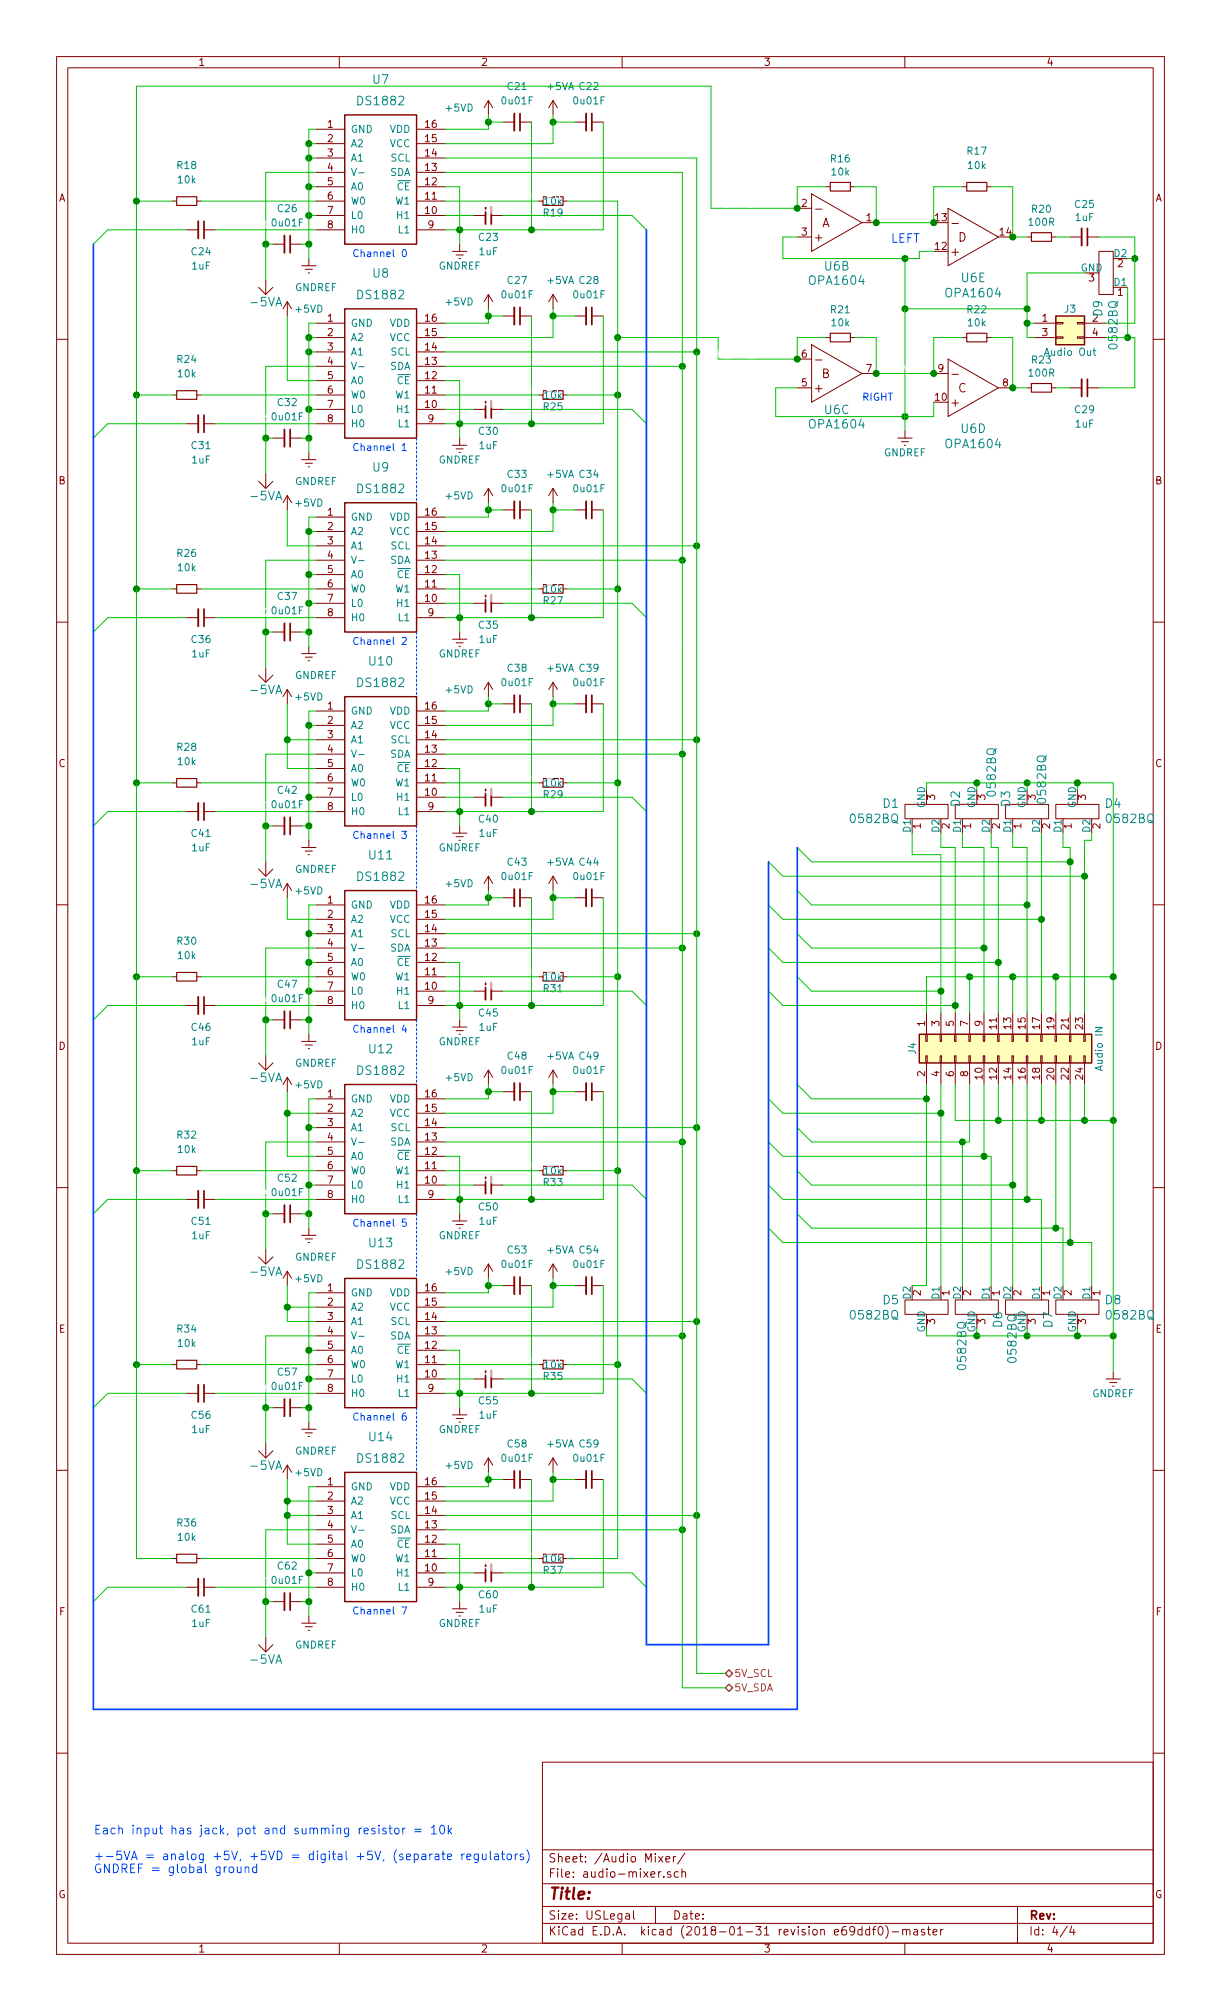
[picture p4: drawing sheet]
<svg xmlns="http://www.w3.org/2000/svg" width="216mm" height="356mm" viewBox="0 0 216 356" stroke-linecap="round" stroke-linejoin="round" font-family="sans-serif">
<defs><g id="words">
<text font-size="2.8" fill="#840000" x="96.9" y="335.9">Title:</text>
<g font-size="2.1" fill="#008484">
<text x="66" y="14.8">U7</text>
<text x="63.5" y="18.6">DS1882</text>
<text x="145.8" y="47.8">U6B</text>
<text x="63.5" y="52.9">DS1882</text>
<text x="66" y="49.1">U8</text>
<text x="143.3" y="50.4">OPA1604</text>
<text x="167.4" y="52.6">OPA1604</text>
<text x="170" y="49.9">U6E</text>
<text x="44.6" y="54.2">-5VA</text>
<text x="194.9" y="55.9" transform="rotate(-90 194.9 55.9)">D9</text>
<text x="197.6" y="61.5" transform="rotate(-90 197.6 61.5)">0582BQ</text>
<text x="143.3" y="75.8">OPA1604</text>
<text x="145.8" y="73.2">U6C</text>
<text x="170" y="76.6">U6D</text>
<text x="66" y="83.4">U9</text>
<text x="167.4" y="79.2">OPA1604</text>
<text x="44.6" y="88.5">-5VA</text>
<text x="63.5" y="87.2">DS1882</text>
<text x="65.4" y="117.7">U10</text>
<text x="44.6" y="122.8">-5VA</text>
<text x="63.5" y="121.5">DS1882</text>
<text x="156.2" y="142.8">D1</text>
<text x="169.7" y="142.6" transform="rotate(-90 169.7 142.6)">D2</text>
<text x="176.1" y="140.5" transform="rotate(-90 176.1 140.5)">0582BQ</text>
<text x="178.6" y="142.6" transform="rotate(-90 178.6 142.6)">D3</text>
<text x="185" y="141.8" transform="rotate(-90 185 141.8)">0582BQ</text>
<text x="195.5" y="142.8">D4</text>
<text x="150.6" y="145.5">0582BQ</text>
<text x="195.9" y="145.5">0582BQ</text>
<text x="63.5" y="155.8">DS1882</text>
<text x="65.4" y="152">U11</text>
<text x="44.6" y="157">-5VA</text>
<text x="44.6" y="191.3">-5VA</text>
<text x="63.5" y="190.1">DS1882</text>
<text x="65.4" y="186.3">U12</text>
<text x="65.4" y="220.5">U13</text>
<text x="44.6" y="225.6">-5VA</text>
<text x="63.5" y="224.4">DS1882</text>
<text x="150.6" y="233.3">0582BQ</text>
<text x="156.2" y="230.6">D5</text>
<text x="195.5" y="230.6">D8</text>
<text x="195.9" y="233.3">0582BQ</text>
<text x="177.2" y="234.7" transform="rotate(-90 177.2 234.7)">D6</text>
<text x="186.1" y="234.7" transform="rotate(-90 186.1 234.7)">D7</text>
<text x="170.9" y="242" transform="rotate(-90 170.9 242)">0582BQ</text>
<text x="179.8" y="240.7" transform="rotate(-90 179.8 240.7)">0582BQ</text>
<text x="65.4" y="254.8">U14</text>
<text x="44.6" y="259.9">-5VA</text>
<text x="63.5" y="258.6">DS1882</text>
<text x="44.6" y="294.2">-5VA</text>
</g>
<g font-size="2.1" fill="#840000">
<text x="144.4" y="37.6">-</text>
<text x="145.3" y="40.2">A</text>
<text x="168.6" y="40.2">-</text>
<text x="144.2" y="42.7">+</text>
<text x="168.3" y="45.3">+</text>
<text x="169.4" y="42.7">D</text>
<text x="144.4" y="64.3">-</text>
<text x="144.2" y="69.4">+</text>
<text x="145.3" y="66.9">B</text>
<text x="168.3" y="71.9">+</text>
<text x="168.6" y="66.9">-</text>
<text x="169.4" y="69.4">C</text>
<text x="96.9" y="329.3">Sheet: /Audio Mixer/</text>
<text x="96.9" y="332">File: audio-mixer.sch</text>
<text x="96.9" y="339.4">Size: USLegal</text>
<text x="118.9" y="339.4">Date:</text>
<text x="181.9" y="339.4">Rev:</text>
<text x="96.9" y="342.2">KiCad E.D.A. kicad (2018-01-31 revision e69ddf0)-master</text>
<text x="181.9" y="342.2">Id: 4/4</text>
</g>
<g font-size="2.1" fill="#0042ff">
<text x="157.5" y="42.9">LEFT</text>
<text x="16.5" y="324.4">Each input has jack, pot and summing resistor = 10k</text>
<text x="16.5" y="328.9">+-5VA = analog +5V, +5VD = digital +5V, (separate regulators)</text>
<text x="16.5" y="331.2">GNDREF = global ground</text>
</g>
<g font-size="1.8" fill="#840000">
<text x="35" y="11.6">1</text>
<text x="85" y="11.6">2</text>
<text x="135" y="11.6">3</text>
<text x="185" y="11.6">4</text>
<text x="57.9" y="22.6">1</text>
<text x="75.2" y="22.6">16</text>
<text x="57.9" y="25.1">2</text>
<text x="57.9" y="27.7">3</text>
<text x="75.2" y="27.7">14</text>
<text x="75.2" y="25.1">15</text>
<text x="10.4" y="35.6">A</text>
<text x="57.9" y="30.2">4</text>
<text x="57.9" y="32.8">5</text>
<text x="57.9" y="35.3">6</text>
<text x="75.2" y="35.3">11</text>
<text x="75.2" y="32.8">12</text>
<text x="75.2" y="30.2">13</text>
<text x="204.3" y="35.6">A</text>
<text x="57.9" y="37.8">7</text>
<text x="57.9" y="40.4">8</text>
<text x="75.2" y="37.8">10</text>
<text x="75.7" y="40.4">9</text>
<text x="141.8" y="36.6">2</text>
<text x="141.8" y="41.7">3</text>
<text x="153.2" y="39.1">1</text>
<text x="165.4" y="39.1">13</text>
<text x="176.8" y="41.7">14</text>
<text x="165.4" y="44.2">12</text>
<text x="197.6" y="47.2">2</text>
<text x="192.6" y="49.8">3</text>
<text x="197.6" y="52.3">1</text>
<text x="57.9" y="56.9">1</text>
<text x="57.9" y="59.4">2</text>
<text x="75.2" y="59.4">15</text>
<text x="75.2" y="56.9">16</text>
<text x="184.3" y="56.9">1</text>
<text x="184.3" y="59.4">3</text>
<text x="193.2" y="56.9">2</text>
<text x="193.2" y="59.4">4</text>
<text x="57.9" y="62">3</text>
<text x="57.9" y="64.5">4</text>
<text x="75.2" y="64.5">13</text>
<text x="75.2" y="62">14</text>
<text x="141.8" y="63.2">6</text>
<text x="153.2" y="65.8">7</text>
<text x="165.9" y="65.8">9</text>
<text x="57.9" y="67.1">5</text>
<text x="57.9" y="69.6">6</text>
<text x="75.2" y="69.6">11</text>
<text x="75.2" y="67.1">12</text>
<text x="141.8" y="68.3">5</text>
<text x="165.4" y="70.9">10</text>
<text x="177.3" y="68.3">8</text>
<text x="57.9" y="72.1">7</text>
<text x="57.9" y="74.7">8</text>
<text x="75.2" y="72.1">10</text>
<text x="75.7" y="74.7">9</text>
<text x="10.4" y="85.6">B</text>
<text x="204.3" y="85.6">B</text>
<text x="57.9" y="91.2">1</text>
<text x="57.9" y="93.7">2</text>
<text x="75.2" y="93.7">15</text>
<text x="75.2" y="91.2">16</text>
<text x="57.9" y="96.3">3</text>
<text x="57.9" y="98.8">4</text>
<text x="57.9" y="101.3">5</text>
<text x="75.2" y="101.3">12</text>
<text x="75.2" y="98.8">13</text>
<text x="75.2" y="96.3">14</text>
<text x="57.9" y="103.9">6</text>
<text x="57.9" y="106.4">7</text>
<text x="75.2" y="106.4">10</text>
<text x="75.2" y="103.9">11</text>
<text x="57.9" y="109">8</text>
<text x="75.7" y="109">9</text>
<text x="57.9" y="125.5">1</text>
<text x="75.2" y="125.5">16</text>
<text x="57.9" y="128">2</text>
<text x="57.9" y="130.6">3</text>
<text x="75.2" y="130.6">14</text>
<text x="75.2" y="128">15</text>
<text x="10.4" y="135.6">C</text>
<text x="57.9" y="133.1">4</text>
<text x="57.9" y="135.6">5</text>
<text x="75.2" y="135.6">12</text>
<text x="75.2" y="133.1">13</text>
<text x="204.3" y="135.6">C</text>
<text x="57.9" y="138.2">6</text>
<text x="57.9" y="140.7">7</text>
<text x="57.9" y="143.3">8</text>
<text x="75.2" y="140.7">10</text>
<text x="75.2" y="138.2">11</text>
<text x="75.7" y="143.3">9</text>
<text x="165.4" y="141.5" transform="rotate(-90 165.4 141.5)">3</text>
<text x="174.2" y="141.5" transform="rotate(-90 174.2 141.5)">3</text>
<text x="183.1" y="141.5" transform="rotate(-90 183.1 141.5)">3</text>
<text x="192" y="141.5" transform="rotate(-90 192 141.5)">3</text>
<text x="162.8" y="146.5" transform="rotate(-90 162.8 146.5)">1</text>
<text x="167.9" y="146.5" transform="rotate(-90 167.9 146.5)">2</text>
<text x="171.7" y="146.5" transform="rotate(-90 171.7 146.5)">1</text>
<text x="176.8" y="146.5" transform="rotate(-90 176.8 146.5)">2</text>
<text x="180.6" y="146.5" transform="rotate(-90 180.6 146.5)">1</text>
<text x="185.7" y="146.5" transform="rotate(-90 185.7 146.5)">2</text>
<text x="189.5" y="146.5" transform="rotate(-90 189.5 146.5)">1</text>
<text x="194.6" y="146.5" transform="rotate(-90 194.6 146.5)">2</text>
<text x="57.9" y="159.8">1</text>
<text x="75.2" y="159.8">16</text>
<text x="57.9" y="162.3">2</text>
<text x="57.9" y="164.8">3</text>
<text x="57.9" y="167.4">4</text>
<text x="75.2" y="167.4">13</text>
<text x="75.2" y="164.8">14</text>
<text x="75.2" y="162.3">15</text>
<text x="57.9" y="169.9">5</text>
<text x="57.9" y="172.5">6</text>
<text x="75.2" y="172.5">11</text>
<text x="75.2" y="169.9">12</text>
<text x="57.9" y="175">7</text>
<text x="57.9" y="177.5">8</text>
<text x="75.2" y="175">10</text>
<text x="75.7" y="177.5">9</text>
<text x="10.4" y="185.6">D</text>
<text x="163.6" y="181.5" transform="rotate(-90 163.6 181.5)">1</text>
<text x="166.1" y="181.5" transform="rotate(-90 166.1 181.5)">3</text>
<text x="168.7" y="181.5" transform="rotate(-90 168.7 181.5)">5</text>
<text x="171.2" y="181.5" transform="rotate(-90 171.2 181.5)">7</text>
<text x="173.7" y="181.5" transform="rotate(-90 173.7 181.5)">9</text>
<text x="176.3" y="181.9" transform="rotate(-90 176.3 181.9)">11</text>
<text x="178.8" y="181.9" transform="rotate(-90 178.8 181.9)">13</text>
<text x="181.4" y="181.9" transform="rotate(-90 181.4 181.9)">15</text>
<text x="183.9" y="181.9" transform="rotate(-90 183.9 181.9)">17</text>
<text x="186.4" y="181.9" transform="rotate(-90 186.4 181.9)">19</text>
<text x="189" y="181.9" transform="rotate(-90 189 181.9)">21</text>
<text x="191.5" y="181.9" transform="rotate(-90 191.5 181.9)">23</text>
<text x="204.3" y="185.6">D</text>
<text x="163.6" y="190.3" transform="rotate(-90 163.6 190.3)">2</text>
<text x="166.1" y="190.3" transform="rotate(-90 166.1 190.3)">4</text>
<text x="168.7" y="190.3" transform="rotate(-90 168.7 190.3)">6</text>
<text x="171.2" y="190.3" transform="rotate(-90 171.2 190.3)">8</text>
<text x="173.7" y="190.8" transform="rotate(-90 173.7 190.8)">10</text>
<text x="176.3" y="190.8" transform="rotate(-90 176.3 190.8)">12</text>
<text x="178.8" y="190.8" transform="rotate(-90 178.8 190.8)">14</text>
<text x="181.4" y="190.8" transform="rotate(-90 181.4 190.8)">16</text>
<text x="183.9" y="190.8" transform="rotate(-90 183.9 190.8)">18</text>
<text x="186.4" y="190.8" transform="rotate(-90 186.4 190.8)">20</text>
<text x="189" y="190.8" transform="rotate(-90 189 190.8)">22</text>
<text x="191.5" y="190.8" transform="rotate(-90 191.5 190.8)">24</text>
<text x="57.9" y="194.1">1</text>
<text x="57.9" y="196.6">2</text>
<text x="75.2" y="196.6">15</text>
<text x="75.2" y="194.1">16</text>
<text x="57.9" y="199.1">3</text>
<text x="57.9" y="201.7">4</text>
<text x="75.2" y="201.7">13</text>
<text x="75.2" y="199.1">14</text>
<text x="57.9" y="204.2">5</text>
<text x="57.9" y="206.8">6</text>
<text x="57.9" y="209.3">7</text>
<text x="75.2" y="209.3">10</text>
<text x="75.2" y="206.8">11</text>
<text x="75.2" y="204.2">12</text>
<text x="57.9" y="211.8">8</text>
<text x="75.7" y="211.8">9</text>
<text x="57.9" y="228.3">1</text>
<text x="57.9" y="230.9">2</text>
<text x="57.9" y="233.4">3</text>
<text x="75.2" y="233.4">14</text>
<text x="75.2" y="230.9">15</text>
<text x="75.2" y="228.3">16</text>
<text x="162.8" y="229.1" transform="rotate(-90 162.8 229.1)">2</text>
<text x="167.9" y="229.1" transform="rotate(-90 167.9 229.1)">1</text>
<text x="171.7" y="229.1" transform="rotate(-90 171.7 229.1)">2</text>
<text x="176.8" y="229.1" transform="rotate(-90 176.8 229.1)">1</text>
<text x="180.6" y="229.1" transform="rotate(-90 180.6 229.1)">2</text>
<text x="185.7" y="229.1" transform="rotate(-90 185.7 229.1)">1</text>
<text x="189.5" y="229.1" transform="rotate(-90 189.5 229.1)">2</text>
<text x="194.6" y="229.1" transform="rotate(-90 194.6 229.1)">1</text>
<text x="10.4" y="235.6">E</text>
<text x="57.9" y="236">4</text>
<text x="57.9" y="238.5">5</text>
<text x="75.2" y="238.5">12</text>
<text x="75.2" y="236">13</text>
<text x="165.4" y="234.2" transform="rotate(-90 165.4 234.2)">3</text>
<text x="174.2" y="234.2" transform="rotate(-90 174.2 234.2)">3</text>
<text x="183.1" y="234.2" transform="rotate(-90 183.1 234.2)">3</text>
<text x="192" y="234.2" transform="rotate(-90 192 234.2)">3</text>
<text x="204.3" y="235.6">E</text>
<text x="57.9" y="241">6</text>
<text x="57.9" y="243.6">7</text>
<text x="75.2" y="243.6">10</text>
<text x="75.2" y="241">11</text>
<text x="57.9" y="246.1">8</text>
<text x="75.7" y="246.1">9</text>
<text x="57.9" y="262.6">1</text>
<text x="75.2" y="262.6">16</text>
<text x="57.9" y="265.2">2</text>
<text x="57.9" y="267.7">3</text>
<text x="75.2" y="267.7">14</text>
<text x="75.2" y="265.2">15</text>
<text x="57.9" y="270.3">4</text>
<text x="57.9" y="272.8">5</text>
<text x="57.9" y="275.3">6</text>
<text x="75.2" y="275.3">11</text>
<text x="75.2" y="272.8">12</text>
<text x="75.2" y="270.3">13</text>
<text x="57.9" y="277.9">7</text>
<text x="57.9" y="280.4">8</text>
<text x="75.2" y="277.9">10</text>
<text x="75.7" y="280.4">9</text>
<text x="10.5" y="285.6">F</text>
<text x="204.4" y="285.6">F</text>
<text x="10.3" y="335.6">G</text>
<text x="204.2" y="335.6">G</text>
<text x="35" y="345.2">1</text>
<text x="85" y="345.2">2</text>
<text x="135" y="345.2">3</text>
<text x="185" y="345.2">4</text>
</g>
<g font-size="1.8" fill="#008484">
<text x="89.8" y="15.9">C21</text>
<text x="96.8" y="15.9">+5VA</text>
<text x="102.5" y="15.9">C22</text>
<text x="62" y="23.5">GND</text>
<text x="68.9" y="23.5">VDD</text>
<text x="78.9" y="19.7">+5VD</text>
<text x="88.9" y="18.5">0u01F</text>
<text x="101.6" y="18.5">0u01F</text>
<text x="31.4" y="29.9">R18</text>
<text x="62" y="26">A2</text>
<text x="62" y="28.6">A1</text>
<text x="68.9" y="26">VCC</text>
<text x="69.1" y="28.6">SCL</text>
<text x="147" y="28.7">R16</text>
<text x="171.1" y="27.4">R17</text>
<text x="171.2" y="29.9">10k</text>
<text x="31.5" y="32.4">10k</text>
<text x="62" y="33.7">A0</text>
<text x="68.9" y="31.1">SDA</text>
<text x="70.2" y="33.7">CE</text>
<text x="147.1" y="31">10k</text>
<text x="48.3" y="40.1">0u01F</text>
<text x="49.2" y="37.5">C26</text>
<text x="62" y="36.2">W0</text>
<text x="62" y="38.7">L0</text>
<text x="62" y="41.3">H0</text>
<text x="70" y="36.2">W1</text>
<text x="70.4" y="38.7">H1</text>
<text x="70.6" y="41.3">L1</text>
<text x="182" y="39.9">100R</text>
<text x="182.5" y="37.6">R20</text>
<text x="190.1" y="36.8">C25</text>
<text x="190.2" y="39.1">1uF</text>
<text x="33.9" y="45.1">C24</text>
<text x="34" y="47.7">1uF</text>
<text x="77.5" y="47.7">GNDREF</text>
<text x="84.7" y="42.6">C23</text>
<text x="84.8" y="45.1">1uF</text>
<text x="197" y="45.5">D2</text>
<text x="52.1" y="51.5">GNDREF</text>
<text x="88.9" y="52.8">0u01F</text>
<text x="89.8" y="50.2">C27</text>
<text x="96.8" y="50.2">+5VA</text>
<text x="101.6" y="52.8">0u01F</text>
<text x="102.5" y="50.2">C28</text>
<text x="191.1" y="48">GND</text>
<text x="197" y="50.5">D1</text>
<text x="52.4" y="55.3">+5VD</text>
<text x="62" y="57.8">GND</text>
<text x="68.9" y="57.8">VDD</text>
<text x="78.9" y="54">+5VD</text>
<text x="147" y="55.4">R21</text>
<text x="147.1" y="57.7">10k</text>
<text x="171.1" y="55.4">R22</text>
<text x="171.2" y="57.7">10k</text>
<text x="188.3" y="55.3">J3</text>
<text x="31.4" y="64.2">R24</text>
<text x="62" y="60.3">A2</text>
<text x="62" y="62.9">A1</text>
<text x="68.9" y="65.4">SDA</text>
<text x="68.9" y="60.3">VCC</text>
<text x="69.1" y="62.9">SCL</text>
<text x="182.5" y="64.3">R23</text>
<text x="185" y="62.9">Audio Out</text>
<text x="31.5" y="66.7">10k</text>
<text x="49.2" y="71.8">C32</text>
<text x="62" y="67.9">A0</text>
<text x="62" y="70.5">W0</text>
<text x="70" y="70.5">W1</text>
<text x="70.2" y="67.9">CE</text>
<text x="182" y="66.6">100R</text>
<text x="48.3" y="74.3">0u01F</text>
<text x="62" y="73">L0</text>
<text x="62" y="75.6">H0</text>
<text x="70.4" y="73">H1</text>
<text x="70.6" y="75.6">L1</text>
<text x="84.7" y="76.9">C30</text>
<text x="190.1" y="73.1">C29</text>
<text x="190.2" y="75.6">1uF</text>
<text x="33.9" y="79.4">C31</text>
<text x="34" y="82">1uF</text>
<text x="77.5" y="82">GNDREF</text>
<text x="84.8" y="79.4">1uF</text>
<text x="156.3" y="80.7">GNDREF</text>
<text x="52.1" y="85.8">GNDREF</text>
<text x="52.4" y="89.6">+5VD</text>
<text x="78.9" y="88.3">+5VD</text>
<text x="88.9" y="87">0u01F</text>
<text x="89.8" y="84.5">C33</text>
<text x="96.8" y="84.5">+5VA</text>
<text x="101.6" y="87">0u01F</text>
<text x="102.5" y="84.5">C34</text>
<text x="62" y="92.1">GND</text>
<text x="62" y="94.6">A2</text>
<text x="68.9" y="94.6">VCC</text>
<text x="68.9" y="92.1">VDD</text>
<text x="31.4" y="98.5">R26</text>
<text x="31.5" y="101">10k</text>
<text x="62" y="97.2">A1</text>
<text x="68.9" y="99.7">SDA</text>
<text x="69.1" y="97.2">SCL</text>
<text x="49.2" y="106.1">C37</text>
<text x="62" y="102.2">A0</text>
<text x="62" y="104.8">W0</text>
<text x="62" y="107.3">L0</text>
<text x="70" y="104.8">W1</text>
<text x="70.2" y="102.2">CE</text>
<text x="70.4" y="107.3">H1</text>
<text x="33.9" y="113.7">C36</text>
<text x="48.3" y="108.6">0u01F</text>
<text x="62" y="109.9">H0</text>
<text x="70.6" y="109.9">L1</text>
<text x="84.7" y="111.2">C35</text>
<text x="84.8" y="113.7">1uF</text>
<text x="34" y="116.3">1uF</text>
<text x="77.5" y="116.3">GNDREF</text>
<text x="89.8" y="118.8">C38</text>
<text x="96.8" y="118.8">+5VA</text>
<text x="102.5" y="118.8">C39</text>
<text x="52.1" y="120.1">GNDREF</text>
<text x="52.4" y="123.9">+5VD</text>
<text x="78.9" y="122.6">+5VD</text>
<text x="88.9" y="121.3">0u01F</text>
<text x="101.6" y="121.3">0u01F</text>
<text x="62" y="126.4">GND</text>
<text x="62" y="128.9">A2</text>
<text x="62" y="131.4">A1</text>
<text x="68.9" y="128.9">VCC</text>
<text x="68.9" y="126.4">VDD</text>
<text x="69.1" y="131.4">SCL</text>
<text x="31.4" y="132.8">R28</text>
<text x="31.5" y="135.3">10k</text>
<text x="62" y="136.5">A0</text>
<text x="68.9" y="134">SDA</text>
<text x="70.2" y="136.5">CE</text>
<text x="48.3" y="142.9">0u01F</text>
<text x="49.2" y="140.4">C42</text>
<text x="62" y="139.1">W0</text>
<text x="62" y="141.6">L0</text>
<text x="70" y="139.1">W1</text>
<text x="70.4" y="141.6">H1</text>
<text x="163.6" y="142.9" transform="rotate(-90 163.6 142.9)">GND</text>
<text x="172.5" y="142.9" transform="rotate(-90 172.5 142.9)">GND</text>
<text x="181.4" y="142.9" transform="rotate(-90 181.4 142.9)">GND</text>
<text x="190.2" y="142.9" transform="rotate(-90 190.2 142.9)">GND</text>
<text x="33.9" y="148">C41</text>
<text x="62" y="144.1">H0</text>
<text x="70.6" y="144.1">L1</text>
<text x="84.7" y="145.5">C40</text>
<text x="84.8" y="148">1uF</text>
<text x="161" y="147.2" transform="rotate(-90 161 147.2)">D1</text>
<text x="166.1" y="147.2" transform="rotate(-90 166.1 147.2)">D2</text>
<text x="169.9" y="147.2" transform="rotate(-90 169.9 147.2)">D1</text>
<text x="175" y="147.2" transform="rotate(-90 175 147.2)">D2</text>
<text x="178.8" y="147.2" transform="rotate(-90 178.8 147.2)">D1</text>
<text x="183.9" y="147.2" transform="rotate(-90 183.9 147.2)">D2</text>
<text x="187.7" y="147.2" transform="rotate(-90 187.7 147.2)">D1</text>
<text x="192.8" y="147.2" transform="rotate(-90 192.8 147.2)">D2</text>
<text x="34" y="150.5">1uF</text>
<text x="52.1" y="154.4">GNDREF</text>
<text x="77.5" y="150.5">GNDREF</text>
<text x="88.9" y="155.6">0u01F</text>
<text x="89.8" y="153.1">C43</text>
<text x="96.8" y="153.1">+5VA</text>
<text x="101.6" y="155.6">0u01F</text>
<text x="102.5" y="153.1">C44</text>
<text x="52.4" y="158.2">+5VD</text>
<text x="62" y="160.7">GND</text>
<text x="68.9" y="160.7">VDD</text>
<text x="78.9" y="156.9">+5VD</text>
<text x="31.4" y="167.1">R30</text>
<text x="62" y="163.2">A2</text>
<text x="62" y="165.7">A1</text>
<text x="68.9" y="163.2">VCC</text>
<text x="69.1" y="165.7">SCL</text>
<text x="31.5" y="169.6">10k</text>
<text x="62" y="170.8">A0</text>
<text x="62" y="173.4">W0</text>
<text x="68.9" y="168.3">SDA</text>
<text x="70" y="173.4">W1</text>
<text x="70.2" y="170.8">CE</text>
<text x="48.3" y="177.2">0u01F</text>
<text x="49.2" y="174.7">C47</text>
<text x="62" y="175.9">L0</text>
<text x="62" y="178.4">H0</text>
<text x="70.4" y="175.9">H1</text>
<text x="70.6" y="178.4">L1</text>
<text x="84.7" y="179.8">C45</text>
<text x="33.9" y="182.3">C46</text>
<text x="34" y="184.8">1uF</text>
<text x="77.5" y="184.8">GNDREF</text>
<text x="84.8" y="182.3">1uF</text>
<text x="52.1" y="188.6">GNDREF</text>
<text x="78.9" y="191.2">+5VD</text>
<text x="88.9" y="189.9">0u01F</text>
<text x="89.8" y="187.4">C48</text>
<text x="96.8" y="187.4">+5VA</text>
<text x="101.6" y="189.9">0u01F</text>
<text x="102.5" y="187.4">C49</text>
<text x="162" y="186.4" transform="rotate(-90 162 186.4)">J4</text>
<text x="195" y="189.1" transform="rotate(-90 195 189.1)">Audio IN</text>
<text x="52.4" y="192.5">+5VD</text>
<text x="62" y="194.9">GND</text>
<text x="62" y="197.5">A2</text>
<text x="68.9" y="197.5">VCC</text>
<text x="68.9" y="194.9">VDD</text>
<text x="31.4" y="201.3">R32</text>
<text x="31.5" y="203.9">10k</text>
<text x="62" y="200">A1</text>
<text x="68.9" y="202.6">SDA</text>
<text x="69.1" y="200">SCL</text>
<text x="49.2" y="209">C52</text>
<text x="62" y="205.1">A0</text>
<text x="62" y="207.6">W0</text>
<text x="70" y="207.6">W1</text>
<text x="70.2" y="205.1">CE</text>
<text x="48.3" y="211.5">0u01F</text>
<text x="62" y="210.2">L0</text>
<text x="62" y="212.7">H0</text>
<text x="70.4" y="210.2">H1</text>
<text x="70.6" y="212.7">L1</text>
<text x="84.7" y="214">C50</text>
<text x="33.9" y="216.6">C51</text>
<text x="34" y="219.1">1uF</text>
<text x="77.5" y="219.1">GNDREF</text>
<text x="84.8" y="216.6">1uF</text>
<text x="89.8" y="221.7">C53</text>
<text x="96.8" y="221.7">+5VA</text>
<text x="102.5" y="221.7">C54</text>
<text x="52.1" y="222.9">GNDREF</text>
<text x="52.4" y="226.7">+5VD</text>
<text x="78.9" y="225.5">+5VD</text>
<text x="88.9" y="224.2">0u01F</text>
<text x="101.6" y="224.2">0u01F</text>
<text x="62" y="229.2">GND</text>
<text x="62" y="231.8">A2</text>
<text x="68.9" y="231.8">VCC</text>
<text x="68.9" y="229.2">VDD</text>
<text x="161" y="229.7" transform="rotate(-90 161 229.7)">D2</text>
<text x="166.1" y="229.7" transform="rotate(-90 166.1 229.7)">D1</text>
<text x="169.9" y="229.7" transform="rotate(-90 169.9 229.7)">D2</text>
<text x="175" y="229.7" transform="rotate(-90 175 229.7)">D1</text>
<text x="178.8" y="229.7" transform="rotate(-90 178.8 229.7)">D2</text>
<text x="183.9" y="229.7" transform="rotate(-90 183.9 229.7)">D1</text>
<text x="187.7" y="229.7" transform="rotate(-90 187.7 229.7)">D2</text>
<text x="192.8" y="229.7" transform="rotate(-90 192.8 229.7)">D1</text>
<text x="31.4" y="235.6">R34</text>
<text x="31.5" y="238.2">10k</text>
<text x="62" y="234.3">A1</text>
<text x="62" y="239.4">A0</text>
<text x="68.9" y="236.9">SDA</text>
<text x="69.1" y="234.3">SCL</text>
<text x="70.2" y="239.4">CE</text>
<text x="163.6" y="235.6" transform="rotate(-90 163.6 235.6)">GND</text>
<text x="172.5" y="235.6" transform="rotate(-90 172.5 235.6)">GND</text>
<text x="181.4" y="235.6" transform="rotate(-90 181.4 235.6)">GND</text>
<text x="190.2" y="235.6" transform="rotate(-90 190.2 235.6)">GND</text>
<text x="48.3" y="245.8">0u01F</text>
<text x="49.2" y="243.3">C57</text>
<text x="62" y="241.9">W0</text>
<text x="62" y="244.5">L0</text>
<text x="70" y="241.9">W1</text>
<text x="70.4" y="244.5">H1</text>
<text x="33.9" y="250.9">C56</text>
<text x="62" y="247">H0</text>
<text x="70.6" y="247">L1</text>
<text x="84.7" y="248.3">C55</text>
<text x="84.8" y="250.9">1uF</text>
<text x="193.1" y="247.1">GNDREF</text>
<text x="34" y="253.4">1uF</text>
<text x="52.1" y="257.2">GNDREF</text>
<text x="77.5" y="253.4">GNDREF</text>
<text x="89.8" y="256">C58</text>
<text x="96.8" y="256">+5VA</text>
<text x="102.5" y="256">C59</text>
<text x="52.4" y="261">+5VD</text>
<text x="62" y="263.5">GND</text>
<text x="68.9" y="263.5">VDD</text>
<text x="78.9" y="259.8">+5VD</text>
<text x="88.9" y="258.5">0u01F</text>
<text x="101.6" y="258.5">0u01F</text>
<text x="31.4" y="269.9">R36</text>
<text x="62" y="266.1">A2</text>
<text x="62" y="268.6">A1</text>
<text x="68.9" y="266.1">VCC</text>
<text x="69.1" y="268.6">SCL</text>
<text x="31.5" y="272.5">10k</text>
<text x="62" y="273.7">A0</text>
<text x="68.9" y="271.1">SDA</text>
<text x="70.2" y="273.7">CE</text>
<text x="48.3" y="280.1">0u01F</text>
<text x="49.2" y="277.5">C62</text>
<text x="62" y="276.2">W0</text>
<text x="62" y="278.8">L0</text>
<text x="62" y="281.3">H0</text>
<text x="70" y="276.2">W1</text>
<text x="70.4" y="278.8">H1</text>
<text x="70.6" y="281.3">L1</text>
<text x="33.9" y="285.2">C61</text>
<text x="34" y="287.7">1uF</text>
<text x="77.5" y="287.7">GNDREF</text>
<text x="84.7" y="282.6">C60</text>
<text x="84.8" y="285.2">1uF</text>
<text x="52.1" y="291.5">GNDREF</text>
</g>
<g font-size="1.8" fill="#fff">
<text x="39.4" y="35.3">LOUT-0</text>
<text x="91.4" y="35.3">ROUT-0</text>
<text x="20.3" y="40.4">L-IN0</text>
<text x="39.4" y="40.4">F-LIN-0</text>
<text x="82.5" y="37.8">F-RIN-0</text>
<text x="96.2" y="38.3">R19 R-IN0</text>
<text x="96.3" y="36.2">10k</text>
<text x="127" y="36.6">L_MIX_BUS</text>
<text x="158.7" y="39.1">LINV</text>
<text x="195.6" y="41.7">LOUT</text>
<text x="127" y="63.2">R_MIX_BUS</text>
<text x="157.5" y="65.8">RINV</text>
<text x="39.4" y="69.6">LOUT-1</text>
<text x="91.4" y="69.6">ROUT-1</text>
<text x="96.3" y="70.5">10k</text>
<text x="195.6" y="68.3">ROUT</text>
<text x="20.3" y="74.7">L-IN1</text>
<text x="39.4" y="74.7">F-LIN-1</text>
<text x="82.5" y="72.1">F-RIN-1</text>
<text x="96.2" y="72.6">R25 R-IN1</text>
<text x="109" y="85.1" transform="rotate(-90 109 85.1)">R_MIX_BUS</text>
<text x="16.3" y="95.2" transform="rotate(-90 16.3 95.2)">L-IN[0..7]</text>
<text x="23.9" y="100.3" transform="rotate(-90 23.9 100.3)">L_MIX_BUS</text>
<text x="114" y="99.1" transform="rotate(-90 114 99.1)">R-IN[0..7]</text>
<text x="39.4" y="103.9">LOUT-2</text>
<text x="82.5" y="106.4">F-RIN-2</text>
<text x="91.4" y="103.9">ROUT-2</text>
<text x="96.2" y="106.9">R27 R-IN2</text>
<text x="96.3" y="104.8">10k</text>
<text x="20.3" y="109">L-IN2</text>
<text x="39.4" y="109">F-LIN-2</text>
<text x="120.4" y="116.8" transform="rotate(-90 120.4 116.8)">5V_SDA</text>
<text x="122.9" y="116.8" transform="rotate(-90 122.9 116.8)">5V_SCL</text>
<text x="20.3" y="143.3">L-IN3</text>
<text x="39.4" y="138.2">LOUT-3</text>
<text x="39.4" y="143.3">F-LIN-3</text>
<text x="82.5" y="140.7">F-RIN-3</text>
<text x="91.4" y="138.2">ROUT-3</text>
<text x="96.2" y="141.1">R29 R-IN3</text>
<text x="96.3" y="139.1">10k</text>
<text x="156.2" y="152.1">L-IN7</text>
<text x="156.2" y="154.7">R-IN7</text>
<text x="156.2" y="159.8">L-IN5</text>
<text x="156.2" y="167.4">L-IN3</text>
<text x="156.2" y="162.3">R-IN5</text>
<text x="39.4" y="172.5">LOUT-4</text>
<text x="91.4" y="172.5">ROUT-4</text>
<text x="96.3" y="173.4">10k</text>
<text x="156.2" y="169.9">R-IN3</text>
<text x="20.3" y="177.5">L-IN4</text>
<text x="39.4" y="177.5">F-LIN-4</text>
<text x="82.5" y="175">F-RIN-4</text>
<text x="96.2" y="175.4">R31 R-IN4</text>
<text x="156.2" y="175">L-IN1</text>
<text x="156.2" y="177.5">R-IN1</text>
<text x="156.2" y="194.1">L-IN0</text>
<text x="156.2" y="196.6">R-IN0</text>
<text x="156.2" y="201.7">L-IN2</text>
<text x="39.4" y="206.8">LOUT-5</text>
<text x="82.5" y="209.3">F-RIN-5</text>
<text x="91.4" y="206.8">ROUT-5</text>
<text x="96.2" y="209.7">R33 R-IN5</text>
<text x="96.3" y="207.7">10k</text>
<text x="156.2" y="209.3">L-IN4</text>
<text x="156.2" y="204.2">R-IN2</text>
<text x="20.3" y="211.8">L-IN5</text>
<text x="39.4" y="211.8">F-LIN-5</text>
<text x="156.2" y="211.8">R-IN4</text>
<text x="156.2" y="216.9">L-IN6</text>
<text x="156.2" y="219.5">R-IN6</text>
<text x="39.4" y="241">LOUT-6</text>
<text x="82.5" y="243.6">F-RIN-6</text>
<text x="91.4" y="241">ROUT-6</text>
<text x="96.2" y="244">R35 R-IN6</text>
<text x="96.3" y="242">10k</text>
<text x="20.3" y="246.1">L-IN6</text>
<text x="39.4" y="246.1">F-LIN-6</text>
<text x="114" y="262.9" transform="rotate(-90 114 262.9)">R-IN[0..7]</text>
<text x="23.9" y="271.8" transform="rotate(-90 23.9 271.8)">L_MIX_BUS</text>
<text x="39.4" y="275.3">LOUT-7</text>
<text x="91.4" y="275.3">ROUT-7</text>
<text x="20.3" y="280.4">L-IN7</text>
<text x="39.4" y="280.4">F-LIN-7</text>
<text x="82.5" y="277.9">F-RIN-7</text>
<text x="96.2" y="278.3">R37 R-IN7</text>
<text x="96.3" y="276.3">10k</text>
</g>
<g font-size="1.8" fill="#0042ff">
<text x="62.2" y="45.5">Channel 0</text>
<text x="152.4" y="70.9">RIGHT</text>
<text x="62.2" y="79.8">Channel 1</text>
<text x="62.2" y="114">Channel 2</text>
<text x="62.2" y="148.3">Channel 3</text>
<text x="62.2" y="182.6">Channel 4</text>
<text x="62.2" y="216.9">Channel 5</text>
<text x="62.2" y="251.2">Channel 6</text>
<text x="62.2" y="285.5">Channel 7</text>
</g>
<g font-size="1.8" fill="#848400">
<text x="129.8" y="299.1">5V_SDA</text>
<text x="129.8" y="296.5">5V_SCL</text>
</g>
</g></defs>
<g fill="none" stroke="#840000" stroke-width=".18">
<path d="M10 10h195.9v335.6h-195.9zM12 12h191.9v331.6h-191.9zM60 10v2M86.4 17.8l-.8 1.3M86.4 17.8v2.5M86.4 17.8l.7 1.3M97.8 17.8l-.8 1.3M97.8 17.8v2.5M97.8 17.8l.8 1.3M110 10v2M160 10v2M30.5 35.6h.7"/>
<path d="M34.8 35.6h.8M55.9 33h5.1M55.9 22.9h5.1M55.9 38.1h5.1M55.9 35.6h5.1M55.9 30.5h5.1M55.9 27.9h5.1M55.9 25.4h5.1M73.7 33h5M73.7 22.9h5M73.7 38.1h5M73.7 35.6h5"/>
<path d="M73.7 30.5h5M73.7 27.9h5M73.7 25.4h5M88.9 21.6h2M91.9 21.6h2.1M99.6 35.6h.7M101.6 21.6h2M104.6 21.6h2.1M141 36.8h2.5M143.5 34.3l8.9 5.1-8.9 5.1zM146 33h.8M150.4 33h.7"/>
<path d="M152.4 39.4h2.5M167.6 36.8l8.9 5.1-8.9 5.1zM170.2 33h.7M174.5 33h.8M10 60h2M33 40.6h2.1M36.1 40.6h2M45.7 50.8l1.3 1.3 1.3-1.3M47 49.5v2.6M48.3 43.2h2M50.8 53.3l-.8 1.3M50.8 53.3v2.6"/>
<path d="M50.8 53.3l.8 1.3M51.3 43.2h2M53.3 47h2.6M54 47.6h1.2M54.5 48.3h.2M54.6 45.7v1.3M55.9 59.7h5.1M55.9 40.6h5.1M55.9 57.2h5.1M73.7 59.7h5M73.7 40.6h5M73.7 57.2h5"/>
<path d="M80 44.5h2.5M80.6 45.1h1.3M81.2 45.7h.2M81.3 43.2v1.3M86.4 52.1v2.5M86.4 52.1l-.8 1.2M86.4 52.1l.7 1.2M88.9 55.9h2M91.9 55.9h2.1M97.8 52.1v2.5M97.8 52.1l-.8 1.2M97.8 52.1l.8 1.2"/>
<path d="M101.6 55.9h2M104.6 55.9h2.1M141 41.9h2.5M146 59.7h.8M150.4 59.7h.7M170.2 59.7h.7M174.5 59.7h.8M181.6 41.9h.8M182.9 59.7h3.8M182.9 57.2h3.8M185.9 41.9h.8M186.7 59.6h1.3v.2h-1.3z"/>
<path d="M186.7 57h1.3v.3h-1.3zM189.2 41.9h2.1M190.5 59.6h1.3v.2h-1.3zM190.5 57h1.3v.3h-1.3zM191.8 59.7h3.8M191.8 57.2h3.8M192.3 41.9h2M194.3 44.5h2.5v7.6h-2.5zM203.9 60h2M30.5 69.9h.7M33 74.9h2.1M34.8 69.9h.8"/>
<path d="M36.1 74.9h2M48.3 77.5h2M51.3 77.5h2M55.9 72.4h5.1M55.9 69.9h5.1M55.9 67.3h5.1M55.9 64.8h5.1M55.9 62.2h5.1M55.9 74.9h5.1M73.7 72.4h5M73.7 69.9h5M73.7 67.3h5"/>
<path d="M73.7 64.8h5M73.7 62.2h5M73.7 74.9h5M80 78.7h2.5M80.6 79.4h1.3M81.3 77.5v1.2M99.6 69.9h.7M141 68.6h2.5M141 63.5h2.5M143.5 61l8.9 5-8.9 5.1zM152.4 66h2.5M158.7 77.5h2.6"/>
<path d="M159.4 78.1h1.3M159.9 78.7h.2M160 76.2v1.3M165.1 66h2.5M167.6 63.5l8.9 5.1-8.9 5.1zM176.5 68.6h2.6M181.6 68.6h.8M185.9 68.6h.8M189.2 68.6h2.1M192.3 68.6h2M45.7 85.1l1.3 1.3 1.3-1.3M47 83.8v2.6"/>
<path d="M50.8 87.6v2.6M50.8 87.6l-.8 1.3M50.8 87.6l.8 1.3M53.3 81.3h2.6M54 81.9h1.2M54.5 82.6h.2M54.6 80v1.3M55.9 91.4h5.1M55.9 99.1h5.1M55.9 96.5h5.1M55.9 94h5.1M73.7 91.4h5"/>
<path d="M73.7 99.1h5M73.7 96.5h5M73.7 94h5M81.2 80h.2M86.4 86.4v2.5M86.4 86.4l-.8 1.2M86.4 86.4l.7 1.2M88.9 90.2h2M91.9 90.2h2.1M97.8 86.4v2.5M97.8 86.4l-.8 1.2M97.8 86.4l.8 1.2"/>
<path d="M101.6 90.2h2M104.6 90.2h2.1M10 110h2M30.5 104.1h.7M33 109.2h2.1M34.8 104.1h.8M36.1 109.2h2M45.7 119.4l1.3 1.3 1.3-1.3M47 118.1v2.6M48.3 111.8h2M51.3 111.8h2M53.3 115.6h2.6"/>
<path d="M54 116.2h1.2M54.5 116.8h.2M54.6 114.3v1.3M55.9 106.7h5.1M55.9 104.1h5.1M55.9 101.6h5.1M55.9 109.2h5.1M73.7 106.7h5M73.7 104.1h5M73.7 101.6h5M73.7 109.2h5M80 113h2.5"/>
<path d="M80.6 113.7h1.3M81.2 114.3h.2M81.3 111.8v1.2M99.6 104.1h.7M203.9 110h2M30.5 138.4h.7M34.8 138.4h.8M50.8 121.9v2.6M50.8 121.9l-.8 1.3M50.8 121.9l.8 1.3M55.9 125.7h5.1M55.9 138.4h5.1"/>
<path d="M55.9 135.9h5.1M55.9 133.4h5.1M55.9 130.8h5.1M55.9 128.3h5.1M73.7 125.7h5M73.7 138.4h5M73.7 135.9h5M73.7 133.4h5M73.7 130.8h5M73.7 128.3h5M86.4 120.7v2.5M86.4 120.7l-.8 1.2"/>
<path d="M86.4 120.7l.7 1.2M88.9 124.5h2M91.9 124.5h2.1M97.8 120.7v2.5M97.8 120.7l-.8 1.2M97.8 120.7l.8 1.2M99.6 138.4h.7M101.6 124.5h2M104.6 124.5h2.1M10 160h2M33 143.5h2.1M36.1 143.5h2"/>
<path d="M45.7 153.7l1.3 1.2 1.3-1.2M47 152.4v2.5M48.3 146.1h2M50.8 156.2v2.6M50.8 156.2l-.8 1.3M50.8 156.2l.8 1.3M51.3 146.1h2M53.3 149.9h2.6M54 150.5h1.2M54.5 151.1h.2M54.6 148.6v1.3M55.9 141h5.1"/>
<path d="M55.9 143.5h5.1M73.7 141h5M73.7 143.5h5M80 147.3h2.5M80.6 148h1.3M81.2 148.6h.2M81.3 146.1v1.2M86.4 154.9v2.6M86.4 154.9l-.8 1.3M86.4 154.9l.7 1.3M88.9 158.8h2M91.9 158.8h2.1"/>
<path d="M97.8 154.9v2.6M97.8 154.9l-.8 1.3M97.8 154.9l.8 1.3M101.6 158.8h2M104.6 158.8h2.1M160 142.2h7.6v2.6h-7.6zM168.9 142.2h7.6v2.6h-7.6zM177.8 142.2h7.6v2.6h-7.6zM186.7 142.2h7.6v2.6h-7.6zM203.9 160h2M30.5 172.7h.7M33 177.8h2.1"/>
<path d="M34.8 172.7h.8M36.1 177.8h2M55.9 160h5.1M55.9 175.3h5.1M55.9 172.7h5.1M55.9 170.2h5.1M55.9 167.6h5.1M55.9 165.1h5.1M55.9 162.6h5.1M55.9 177.8h5.1M73.7 160h5M73.7 175.3h5"/>
<path d="M73.7 172.7h5M73.7 170.2h5M73.7 167.6h5M73.7 165.1h5M73.7 162.6h5M73.7 177.8h5M99.6 172.7h.7M163.8 179.1v3.8M166.4 179.1v3.8M168.9 179.1v3.8M171.4 179.1v3.8M174 179.1v3.8"/>
<path d="M176.5 179.1v3.8M179.1 179.1v3.8M181.6 179.1v3.8M184.1 179.1v3.8M186.7 179.1v3.8M189.2 179.1v3.8M191.8 179.1v3.8M45.7 188l1.3 1.2 1.3-1.2M47 186.7v2.5M48.3 180.3h2M50.8 190.5v2.5M50.8 190.5l-.8 1.3"/>
<path d="M50.8 190.5l.8 1.3M51.3 180.3h2M53.3 184.2h2.6M54 184.8h1.2M54.5 185.4h.2M54.6 182.9v1.3M55.9 194.3h5.1M55.9 199.4h5.1M55.9 196.9h5.1M73.7 194.3h5M73.7 199.4h5M73.7 196.9h5"/>
<path d="M80 181.6h2.5M80.6 182.2h1.3M81.2 182.9h.2M81.3 180.3v1.3M86.4 189.2v2.6M86.4 189.2l-.8 1.3M86.4 189.2l.7 1.3M88.9 193h2M91.9 193h2.1M97.8 189.2v2.6M97.8 189.2l-.8 1.3M97.8 189.2l.8 1.3"/>
<path d="M101.6 193h2M104.6 193h2.1M163.7 182.9h.3v1.3h-.3zM163.7 186.7h.3v1.3h-.3zM163.8 188v3.8M166.2 182.9h.3v1.3h-.3zM166.2 186.7h.3v1.3h-.3zM166.4 188v3.8M168.8 182.9h.2v1.3h-.2zM168.8 186.7h.2v1.3h-.2zM168.9 188v3.8M171.3 182.9h.3v1.3h-.3z"/>
<path d="M171.3 186.7h.3v1.3h-.3zM171.4 188v3.8M173.9 182.9h.2v1.3h-.2zM173.9 186.7h.2v1.3h-.2zM174 188v3.8M176.4 182.9h.3v1.3h-.3zM176.4 186.7h.3v1.3h-.3zM176.5 188v3.8M178.9 182.9h.3v1.3h-.3zM178.9 186.7h.3v1.3h-.3zM179.1 188v3.8M181.5 182.9h.2v1.3h-.2z"/>
<path d="M181.5 186.7h.2v1.3h-.2zM181.6 188v3.8M184 182.9h.3v1.3h-.3zM184 186.7h.3v1.3h-.3zM184.1 188v3.8M186.6 182.9h.2v1.3h-.2zM186.6 186.7h.2v1.3h-.2zM186.7 188v3.8M189.1 182.9h.3v1.3h-.3zM189.1 186.7h.3v1.3h-.3zM189.2 188v3.8M191.6 182.9h.3v1.3h-.3z"/>
<path d="M191.6 186.7h.3v1.3h-.3zM191.8 188v3.8M10 210h2M30.5 207h.7M33 212.1h2.1M34.8 207h.8M36.1 212.1h2M48.3 214.6h2M51.3 214.6h2M53.3 218.4h2.6M54 219.1h1.2M54.5 219.7h.2"/>
<path d="M54.6 217.2v1.2M55.9 209.6h5.1M55.9 207h5.1M55.9 204.5h5.1M55.9 201.9h5.1M55.9 212.1h5.1M73.7 209.6h5M73.7 207h5M73.7 204.5h5M73.7 201.9h5M73.7 212.1h5M80 215.9h2.5"/>
<path d="M80.6 216.5h1.3M81.2 217.2h.2M81.3 214.6v1.3M99.6 207h.7M203.9 210h2M45.7 222.3l1.3 1.2 1.3-1.2M47 221v2.5M50.8 224.8v2.5M50.8 224.8l-.8 1.3M50.8 224.8l.8 1.3M55.9 228.6h5.1M55.9 238.8h5.1"/>
<path d="M55.9 236.2h5.1M55.9 233.7h5.1M55.9 231.1h5.1M73.7 228.6h5M73.7 238.8h5M73.7 236.2h5M73.7 233.7h5M73.7 231.1h5M86.4 223.5v2.6M86.4 223.5l-.8 1.3M86.4 223.5l.7 1.3M88.9 227.3h2"/>
<path d="M91.9 227.3h2.1M97.8 223.5v2.6M97.8 223.5l-.8 1.3M97.8 223.5l.8 1.3M101.6 227.3h2M104.6 227.3h2.1M160 229.9h7.6v2.5h-7.6zM168.9 229.9h7.6v2.5h-7.6zM177.8 229.9h7.6v2.5h-7.6zM186.7 229.9h7.6v2.5h-7.6zM10 260h2M30.5 241.3h.7"/>
<path d="M33 246.4h2.1M34.8 241.3h.8M36.1 246.4h2M45.7 256.5l1.3 1.3 1.3-1.3M47 255.3v2.5M48.3 248.9h2M50.8 259.1v2.5M50.8 259.1l-.8 1.3M50.8 259.1l.8 1.3M51.3 248.9h2M53.3 252.7h2.6M54 253.4h1.2"/>
<path d="M54.5 254h.2M54.6 251.5v1.2M55.9 243.8h5.1M55.9 241.3h5.1M55.9 246.4h5.1M73.7 243.8h5M73.7 241.3h5M73.7 246.4h5M80 250.2h2.5M80.6 250.8h1.3M81.2 251.5h.2M81.3 248.9v1.3"/>
<path d="M86.4 257.8v2.6M86.4 257.8l-.8 1.3M86.4 257.8l.7 1.3M97.8 257.8v2.6M97.8 257.8l-.8 1.3M97.8 257.8l.8 1.3M99.6 241.3h.7M195.6 243.8h2.5M196.2 244.5h1.3M196.7 245.1h.3M196.8 242.6v1.2M203.9 260h2"/>
<path d="M30.5 275.6h.7M34.8 275.6h.8M55.9 262.9h5.1M55.9 278.1h5.1M55.9 275.6h5.1M55.9 273.1h5.1M55.9 270.5h5.1M55.9 268h5.1M55.9 265.4h5.1M73.7 262.9h5M73.7 278.1h5M73.7 275.6h5"/>
<path d="M73.7 273.1h5M73.7 270.5h5M73.7 268h5M73.7 265.4h5M88.9 261.6h2M91.9 261.6h2.1M99.6 275.6h.7M101.6 261.6h2M104.6 261.6h2.1M33 280.7h2.1M36.1 280.7h2M45.7 290.8l1.3 1.3 1.3-1.3"/>
<path d="M47 289.6v2.5M48.3 283.2h2M51.3 283.2h2M53.3 287h2.6M54 287.7h1.2M54.5 288.3h.2M54.6 285.8v1.2M55.9 280.7h5.1M73.7 280.7h5M80 284.5h2.5M80.6 285.1h1.3M81.2 285.8h.2"/>
<path d="M81.3 283.2v1.3M10 310h2M95.9 311.6h108v32h-108zM203.9 310h2M95.9 337.1h108M95.9 333.1h108M95.9 327.1h108M110.7 338.5h.5l.1 .9M111.3 338.7l-.5 .1-.2 .2 .2 .4 .5-.1M112 337.9v1.3l.2 .2M115.9 337.1v3M116.5 328.3l.7 1"/>
<path d="M116.9 331l-.4 .1v.1M117.2 328.3l-.7 1M117.4 331.8v.2M117.7 328.8l.7-.2v-.3h-.4l-.3 .2 .1 .7h.6M118.6 331a.37 .37 0 0 0-.6 .2l.1 .2 .5 .1 .1 .2-.3 .3-.4-.1M119.1 328.3v1M119.5 328.3l-.4 .2M119.9 331h-.4l-.3 .2 .1 .6 .2 .2 .4-.1M120.6 331.1v-.1a.37 .37 0 0 1 .6 .2v.8M120.6 330.5v1.5M121.1 327.7l-1.3 1.9M179.9 337.1v6.5"/>
<path d="M60 343.6v2M95.9 340.1h108M110 343.6v2M152.4 341.2h-.4l-.3 .3 .1 .5 .2 .2 .4-.1M152.4 340.7v1.5M153.8 341.2h-.5l-.2 .3 .1 .6h.6M153.8 340.7v1.5M154.3 341.2h.5M154.8 340.7l-.3 .2v1.3M155.5 340.7h.1a.8 .8 0 0 1 .6 .7 .8 .8 0 0 1-.6 .8 1 1 0 0 1-.1-1.5zM156.6 340.5a1.71 1.71 0 0 1 0 2.2M157.8 341.6h1.1"/>
<path d="M159.6 341.3l.1-.1a.37 .37 0 0 1 .6 .2v.8M159.6 341.2v1M160 343.6v2M160.3 341.4v-.2a.37 .37 0 0 1 .6 .2v.8M161.6 341.2h.6l.1 1M162.3 341.5l-.5 .1-.3 .2 .3 .4 .5-.1M163.5 341.2h-.4l-.2 .2 .1 .2 .5 .1v.4h-.6M164 341.2h.5M164.2 340.7v1.3l.3 .2M165 341.7l.7-.2-.1-.3h-.4l-.2 .2v.7h.6M166.3 341.2v1M166.8 341.2l-.5 .3"/>
<path d="M188.7 340.6l-1.2 1.9M189.5 340.6l-.3 1.1h.9M189.9 341.2v1"/>
</g>
<g fill="none" stroke="#0042ff" stroke-width=".18">
<path d="M71.2 44.2l.2-.1a.67 .67 0 0 1 .5 .7 .67 .67 0 0 1-.5 .6l-.3-.5zM71.1 78.8l.4-.4v1.3M71.1 79.7h.8M71.1 112.8l.5-.1 .3 .4-.8 .9h.8M71.1 147h.8l-.5 .5 .4 .1 .1 .4-.3 .3-.5-.2M71.4 181.2l-.3 .9h.8M71.7 181.7v.8M71.8 215.6h-.6l-.1 .6 .5-.1 .3 .2v.3l-.3 .2-.5-.1M71.7 249.9h-.3a.81 .81 0 0 0 0 1.2h.3l.2-.5-.3-.3h-.2l-.3 .3M71.1 284.1h.8l-.5 1.3M42 330.1v1h.4l.2-.1M42.6 330.1v1"/>
<path d="M43.4 330.3l.2-.2 .3 .1 .1 .9M43.4 330.1v1M45.4 330.2l-.4-.1-.3 .2v.7a.48 .48 0 0 0 .7 .1M45.4 329.6v1.5M67 322.8v.1M67 323.3v1M68.2 323.3h-.3l-.2 .2v.2l.5 .2v.3h-.5M68.8 323.3h.5M69 322.8v1.3v.1l.3 .1M69.8 323.4l.5-.1 .3 .2v.5l-.3 .3-.4-.1-.1-.2zM71.2 323.3v1M71.7 323.3l-.5 .2"/>
<path d="M73.3 323.5h1.2M73.3 323.9h1.2M76.3 323.2l.4-.4v1.5M76.3 324.3h.9M76.5 327.8l-.4 .1-.1 .2M77 327.9h.5l.1 1M77.6 328.2l-.5 .1a.31 .31 0 0 0-.2 .3 .31 .31 0 0 0 .2 .3l.5-.1M77.9 322.9l.4-.1a.97 .97 0 0 1 0 1.5 .84 .84 0 0 1-.4-1.4zM78.1 327.8h.6M78.3 327.3v1.3l.4 .3M79.1 328.3l.8-.1-.1-.3-.5-.1-.2 .2 .1 .8h.6M79.3 322.8v1.5"/>
<path d="M79.4 323.7l.5 .6M79.9 323.3l-.6 .6M81.7 327.8v1.1M82.1 327.8l-.3 .1-.1 .2M82.5 328.3l.8-.1-.1-.3-.4-.1-.3 .2 .1 .8h.6M84.6 327.8v1.3l-.3 .3-.4-.1M84.6 327.9l-.4-.1-.3 .2v.7a.48 .48 0 0 0 .7 .1M85.3 327.8v.8a.37 .37 0 0 0 .3 .3 .37 .37 0 0 0 .4-.2M86 327.8v1.1M86.7 327.3v1.3l.2 .3M87.5 327.9h.6v1M88.1 328.2l-.5 .1a.3 .3 0 0 0-.2 .3 .3 .3 0 0 0 .2 .3l.5-.1"/>
<path d="M88.6 327.8h.6M88.8 327.3v1.3l.1 .2 .3 .1M89.7 328l.5-.2 .2 .3v.4l-.2 .4-.4-.1-.1-.3zM91.1 327.8v1.1M91.5 327.8l-.4 .3M92.6 327.9a.37 .37 0 0 0-.6 .1v.3l.6 .2-.2 .4-.4-.1M93.1 327.1a1.78 1.78 0 0 1 0 2.3"/>
</g>
<g fill="none" stroke="#840000" stroke-width=".2">
<path d="M31.2 34.8h3.6v1.5h-3.6zM96 34.8h3.6v1.5h-3.6zM146.8 32.3h3.6v1.5h-3.6zM170.9 32.3h3.6v1.5h-3.6zM146.8 58.9h3.6v1.6h-3.6zM170.9 58.9h3.6v1.6h-3.6zM182.4 41.1h3.5v1.6h-3.5zM31.2 69.1h3.6v1.5h-3.6zM96 69.1h3.6v1.5h-3.6zM182.4 67.8h3.5v1.5h-3.5zM31.2 103.4h3.6v1.5h-3.6zM96 103.4h3.6v1.5h-3.6z"/>
<path d="M31.2 137.7h3.6v1.5h-3.6zM96 137.7h3.6v1.5h-3.6zM31.2 172h3.6v1.5h-3.6zM96 172h3.6v1.5h-3.6zM31.2 206.2h3.6v1.6h-3.6zM96 206.2h3.6v1.6h-3.6zM31.2 240.5h3.6v1.6h-3.6zM96 240.5h3.6v1.6h-3.6zM31.2 274.8h3.6v1.6h-3.6zM96 274.8h3.6v1.6h-3.6z"/>
</g>
<path d="M61 20.3h12.7v22.9h-12.7zM61 54.6h12.7v22.9h-12.7zM186.7 55.9h5.1v5.1h-5.1zM61 88.9h12.7v22.9h-12.7zM61 123.2h12.7v22.9h-12.7zM61 157.5h12.7v22.8h-12.7zM61 191.8h12.7v22.8h-12.7zM162.6 182.9h30.4v5.1h-30.4zM61 226.1h12.7v22.8h-12.7zM61 260.4h12.7v22.8h-12.7z" fill="none" stroke="#840000" stroke-width=".25"/>
<g fill="none" stroke="#008484" stroke-width=".18">
<path d="M62.2 29.8l.4 1.2 .4-1.2M63.4 30.6h1M62.2 64.1l.4 1.2 .4-1.2M63.4 64.8h1M193.3 62h.5M193.4 61.6v1.1l.4 .1M62.2 98.3l.4 1.3 .4-1.3M63.4 99.1h1M62.2 132.6l.4 1.3 .4-1.3M63.4 133.4h1M62.2 166.9l.4 1.3 .4-1.3M63.4 167.7h1"/>
<path d="M193.6 181.7h1.3l-1.3 .7h1.3M62.2 201.2l.4 1.3 .4-1.3M63.4 202h1M62.2 235.5l.4 1.3 .4-1.3M63.4 236.3h1M62.2 269.8l.4 1.3 .4-1.3M63.4 270.6h1"/>
</g>
<g fill="none" stroke="#00c200" stroke-width=".18">
<path d="M24.1 35.6h6.4M35.6 35.6h20.3M54.6 25.4h1.3M54.6 38.1h1.3M54.6 33h1.3M54.6 27.9h1.3M55.9 22.9h-1.3v22.8M55.9 30.5h-8.9v19M78.7 38.1h5.1M78.7 33h2.6v10.2M78.7 27.9h44.5v268h5.1M78.7 30.5h41.9v268h7.7"/>
<path d="M78.7 35.6h16.5M86.4 20.3v2.6h-7.7M86.4 21.6h2.5M88.9 38.1h22.9l2.5 2.5M94 21.6v19M97.8 20.3v5.1h-19.1M97.8 21.6h3.8M100.3 35.6h8.9v240h-8.9M106.7 21.6v19h-28M146 33h-5v3.8h-15.3v-21.6h-101.6v260.4h6.4M151.1 33h3.8v6.4h10.2v-6.4h5.1M175.3 33h3.8v8.9h2.5"/>
<path d="M33 40.6h-14l-2.5 2.6M38.1 40.6h17.8M47 43.2h1.3M50.8 55.9v11.4h5.1M53.3 43.2h1.3M54.6 59.7h1.3M55.9 57.2h-1.3v22.8M86.4 54.6v2.6h-7.7M86.4 55.9h2.5M94 55.9v19M97.8 54.6v5.1h-19.1M97.8 55.9h3.8"/>
<path d="M106.7 55.9v19h-28M109.2 59.7h17.8v3.8h14v-3.8h5M141 41.9h-2.6v3.8h24.2v-1.2h2.5M151.1 59.7h3.8v6.3h10.2v-6.3h5.1M160 45.7v30.5M160 54.6h21.6M175.3 59.7h3.8v8.9h2.5M181.6 57.2h1.3M186.7 41.9h2.5M191.8 48.3h-10.2v11.4h1.3M194.3 41.9h6.4v15.3h-5.1M195.6 59.7h5.1v8.9h-6.4"/>
<path d="M199.4 45.7h1.3M199.4 50.8v8.9M24.1 69.9h6.4M33 74.9h-14l-2.5 2.6M35.6 69.9h20.3M38.1 74.9h17.8M47 77.5h1.3M53.3 77.5h1.3M54.6 72.4h1.3M54.6 62.2h1.3M55.9 64.8h-8.9v19M78.7 67.3h2.6v10.2"/>
<path d="M78.7 72.4h5.1M78.7 62.2h44.5M78.7 64.8h41.9M78.7 69.9h16.5M88.9 72.4h22.9l2.5 2.5M100.3 69.9h8.9M141 68.6h-3.8v5.1h27.9v-2.6M186.7 68.6h2.5M50.8 90.2v6.3h5.1M54.6 94h1.3M55.9 91.4h-1.3v22.9M55.9 99.1h-8.9v19"/>
<path d="M78.7 99.1h41.9M78.7 96.5h44.5M86.4 88.9v2.5h-7.7M86.4 90.2h2.5M94 90.2v19M97.8 88.9v5.1h-19.1M97.8 90.2h3.8M106.7 90.2v19h-28M24.1 104.1h6.4M33 109.2h-14l-2.5 2.6M35.6 104.1h20.3M38.1 109.2h17.8"/>
<path d="M47 111.8h1.3M53.3 111.8h1.3M54.6 106.7h1.3M54.6 101.6h1.3M78.7 101.6h2.6v10.2M78.7 106.7h5.1M78.7 104.1h16.5M88.9 106.7h22.9l2.5 2.5M100.3 104.1h8.9M24.1 138.4h6.4M35.6 138.4h20.3M50.8 124.5v11.4h5.1"/>
<path d="M50.8 130.8h5.1M54.6 128.3h1.3M55.9 125.7h-1.3v22.9M55.9 133.4h-8.9v19M78.7 135.9h2.6v10.2M78.7 133.4h41.9M78.7 138.4h16.5M78.7 130.8h44.5M86.4 123.2v2.5h-7.7M86.4 124.5h2.5M94 124.5v19M97.8 123.2v5.1h-19.1"/>
<path d="M97.8 124.5h3.8M100.3 138.4h8.9M106.7 124.5v19h-28M163.8 139.7v-1.3h33v104.2M172.7 138.4v1.3M181.6 138.4v1.3M190.5 138.4v1.3M33 143.5h-14l-2.5 2.6M38.1 143.5h17.8M47 146.1h1.3M50.8 158.8v3.8h5.1M53.3 146.1h1.3"/>
<path d="M54.6 141h1.3M78.7 141h5.1M86.4 157.5v2.5h-7.7M86.4 158.8h2.5M88.9 141h22.9l2.5 2.5M94 158.8v19M97.8 157.5v5.1h-19.1M97.8 158.8h3.8M106.7 158.8v19h-28M135.9 152.4l2.5 2.5h53.4M141 157.5l2.5 2.5h38.1M141 149.9l2.5 2.5h45.7"/>
<path d="M161.3 147.3v3.8h5.1v28M166.4 147.3v2.6h2.5v29.2M170.2 147.3v2.6h3.8v29.2M175.3 147.3v2.6h1.2v29.2M179.1 147.3v2.6h2.5v29.2M184.1 147.3v31.8M188 147.3v2.6h1.2v29.2M193 147.3v1.3h-1.2v30.5M24.1 172.7h6.4M33 177.8h-14l-2.5 2.5M35.6 172.7h20.3M38.1 177.8h17.8"/>
<path d="M54.6 175.3h1.3M54.6 170.2h1.3M54.6 165.1h1.3M55.9 160h-1.3v22.9M55.9 167.6h-8.9v19.1M78.7 170.2h2.6v10.1M78.7 175.3h5.1M78.7 165.1h44.5M78.7 167.6h41.9M78.7 172.7h16.5M88.9 175.3h22.9l2.5 2.5M100.3 172.7h8.9"/>
<path d="M135.9 160l2.5 2.6h45.7M135.9 175.3l2.5 2.5h30.5M135.9 167.6l2.5 2.6h38.1M141 172.7l2.5 2.6h22.9M141 165.1l2.5 2.5h30.5M171.4 172.7v6.4M179.1 172.7v6.4M186.7 172.7v6.4M196.8 172.7h-33v6.4M47 180.3h1.3M50.8 196.9h5.1M50.8 193v11.5h5.1"/>
<path d="M53.3 180.3h1.3M54.6 199.4h1.3M55.9 194.3h-1.3v22.9M78.7 199.4h44.5M86.4 191.8v2.5h-7.7M86.4 193h2.5M94 193v19.1M97.8 191.8v5.1h-19.1M97.8 193h3.8M106.7 193v19.1h-28M135.9 194.3l2.5 2.6h28M141 191.8l2.5 2.5h20.3"/>
<path d="M163.8 191.8v35.5h-2.5M166.4 191.8v35.5M168.9 191.8v6.3h27.9M171.4 191.8v10.1h-27.9l-2.5-2.5M174 191.8v12.7M176.5 191.8v6.3M179.1 191.8v35.5M181.6 191.8v20.3M184.1 191.8v6.3M186.7 191.8v25.4M189.2 191.8v27.9M191.8 191.8v6.3"/>
<path d="M24.1 207h6.4M33 212.1h-14l-2.5 2.5M35.6 207h20.3M38.1 212.1h17.8M47 214.6h1.3M53.3 214.6h1.3M54.6 209.6h1.3M55.9 201.9h-8.9v19.1M78.7 204.5h2.6v10.1M78.7 209.6h5.1M78.7 201.9h41.9M78.7 207h16.5"/>
<path d="M88.9 209.6h22.9l2.5 2.5M100.3 207h8.9M135.9 209.6l2.5 2.5h45.7v15.2M135.9 201.9l2.5 2.6h36.9v22.8M135.9 217.2l2.5 2.5h54.6v7.6M141 207l2.5 2.6h35.6M141 214.6l2.5 2.6h44.5v10.1M170.2 201.9v25.4M50.8 231.1h5.1M50.8 227.3v6.4h5.1M54.6 238.8h1.3M55.9 228.6h-1.3v22.9"/>
<path d="M55.9 236.2h-8.9v19.1M78.7 238.8h2.6v10.1M78.7 236.2h41.9M78.7 233.7h44.5M86.4 226.1v2.5h-7.7M86.4 227.3h2.5M94 227.3v19.1M97.8 226.1v5h-19.1M97.8 227.3h3.8M106.7 227.3v19.1h-28M163.8 235v1.2h33M172.7 235v1.2"/>
<path d="M181.6 235v1.2M190.5 235v1.2M24.1 241.3h6.4M33 246.4h-14l-2.5 2.5M35.6 241.3h20.3M38.1 246.4h17.8M47 248.9h1.3M53.3 248.9h1.3M54.6 243.8h1.3M78.7 243.8h5.1M78.7 241.3h16.5M88.9 243.8h22.9l2.5 2.6"/>
<path d="M100.3 241.3h8.9M35.6 275.6h20.3M50.8 265.4h5.1M50.8 261.6v11.5h5.1M50.8 268h5.1M54.6 278.1h1.3M55.9 262.9h-1.3v22.9M55.9 270.5h-8.9v19.1M78.7 273.1h2.6v10.1M78.7 278.1h5.1M78.7 270.5h41.9M78.7 275.6h16.5"/>
<path d="M78.7 268h44.5M86.4 260.4v2.5h-7.7M86.4 261.6h2.5M88.9 278.1h22.9l2.5 2.6M94 261.6v19.1M97.8 260.4v5h-19.1M97.8 261.6h3.8M106.7 261.6v19.1h-28M33 280.7h-14l-2.5 2.5M38.1 280.7h17.8M47 283.2h1.3M53.3 283.2h1.3"/>
</g>
<g fill="none" stroke="#840000" stroke-width=".33">
<path d="M35.1 39.1v3.1M85.9 36.6v3M90.9 20.1v3M103.6 20.1v3M50.3 41.7v3M90.9 54.4v3M103.6 54.4v3M191.3 40.4v3M35.1 73.4v3.1M50.3 75.9v3.1M85.9 70.9v3M191.3 67.1v3"/>
<path d="M90.9 88.6v3.1M103.6 88.6v3.1M35.1 107.7v3M50.3 110.2v3.1M85.9 105.2v3M85.9 139.4v3.1M90.9 122.9v3.1M103.6 122.9v3.1M35.1 142v3M50.3 144.5v3.1M90.9 157.2v3.1M103.6 157.2v3.1"/>
<path d="M35.1 176.3v3M50.3 178.8v3.1M85.9 173.7v3.1M90.9 191.5v3.1M103.6 191.5v3.1M35.1 210.6v3M50.3 213.1v3.1M85.9 208v3.1M90.9 225.8v3.1M103.6 225.8v3.1M35.1 244.9v3M50.3 247.4v3"/>
<path d="M85.9 242.3v3.1M35.1 279.1v3.1M85.9 276.6v3.1M90.9 260.1v3M103.6 260.1v3M50.3 281.7v3"/>
</g>
<g fill="none" stroke="#840000" stroke-width=".3">
<path d="M36.1 39.1v3.1M86.9 36.6v3M91.9 20.1v3M104.6 20.1v3M51.3 41.7v3M91.9 54.4v3M104.6 54.4v3M192.3 40.4v3M36.1 73.4v3.1M51.3 75.9v3.1M86.9 70.9v3M192.3 67.1v3"/>
<path d="M91.9 88.6v3.1M104.6 88.6v3.1M36.1 107.7v3M51.3 110.2v3.1M86.9 105.2v3M86.9 139.4v3.1M91.9 122.9v3.1M104.6 122.9v3.1M36.1 142v3M51.3 144.5v3.1M91.9 157.2v3.1M104.6 157.2v3.1"/>
<path d="M36.1 176.3v3M51.3 178.8v3.1M86.9 173.7v3.1M91.9 191.5v3.1M104.6 191.5v3.1M36.1 210.6v3M51.3 213.1v3.1M86.9 208v3.1M91.9 225.8v3.1M104.6 225.8v3.1M36.1 244.9v3M51.3 247.4v3"/>
<path d="M86.9 242.3v3.1M36.1 279.1v3.1M86.9 276.6v3.1M91.9 260.1v3M104.6 260.1v3M51.3 281.7v3"/>
</g>
<g fill="#008400" stroke="#008400" stroke-width=".25">
<circle cx="54.6" cy="38.1" r=".51"/>
<circle cx="54.6" cy="33" r=".51"/>
<circle cx="54.6" cy="27.9" r=".51"/>
<circle cx="54.6" cy="25.4" r=".51"/>
<circle cx="47" cy="43.2" r=".51"/>
<circle cx="54.6" cy="43.2" r=".51"/>
<circle cx="81.3" cy="40.6" r=".51"/>
<circle cx="94" cy="40.6" r=".51"/>
<circle cx="86.4" cy="21.6" r=".51"/>
<circle cx="97.8" cy="21.6" r=".51"/>
<circle cx="54.6" cy="72.4" r=".51"/>
<circle cx="54.6" cy="62.2" r=".51"/>
<circle cx="54.6" cy="59.7" r=".51"/>
<circle cx="47" cy="77.5" r=".51"/>
<circle cx="54.6" cy="77.5" r=".51"/>
<circle cx="81.3" cy="74.9" r=".51"/>
<circle cx="94" cy="74.9" r=".51"/>
<circle cx="86.4" cy="55.9" r=".51"/>
<circle cx="97.8" cy="55.9" r=".51"/>
<circle cx="54.6" cy="106.7" r=".51"/>
<circle cx="47" cy="111.8" r=".51"/>
<circle cx="54.6" cy="111.8" r=".51"/>
<circle cx="81.3" cy="109.2" r=".51"/>
<circle cx="94" cy="109.2" r=".51"/>
<circle cx="86.4" cy="90.2" r=".51"/>
<circle cx="97.8" cy="90.2" r=".51"/>
<circle cx="54.6" cy="128.3" r=".51"/>
<circle cx="47" cy="146.1" r=".51"/>
<circle cx="54.6" cy="146.1" r=".51"/>
<circle cx="81.3" cy="143.5" r=".51"/>
<circle cx="94" cy="143.5" r=".51"/>
<circle cx="86.4" cy="124.5" r=".51"/>
<circle cx="97.8" cy="124.5" r=".51"/>
<circle cx="54.6" cy="175.3" r=".51"/>
<circle cx="54.6" cy="170.2" r=".51"/>
<circle cx="47" cy="180.3" r=".51"/>
<circle cx="54.6" cy="180.3" r=".51"/>
<circle cx="81.3" cy="177.8" r=".51"/>
<circle cx="94" cy="177.8" r=".51"/>
<circle cx="86.4" cy="158.8" r=".51"/>
<circle cx="97.8" cy="158.8" r=".51"/>
<circle cx="47" cy="214.6" r=".51"/>
<circle cx="54.6" cy="214.6" r=".51"/>
<circle cx="81.3" cy="212.1" r=".51"/>
<circle cx="94" cy="212.1" r=".51"/>
<circle cx="86.4" cy="193" r=".51"/>
<circle cx="97.8" cy="193" r=".51"/>
<circle cx="54.6" cy="243.8" r=".51"/>
<circle cx="47" cy="248.9" r=".51"/>
<circle cx="54.6" cy="248.9" r=".51"/>
<circle cx="81.3" cy="246.4" r=".51"/>
<circle cx="94" cy="246.4" r=".51"/>
<circle cx="86.4" cy="227.3" r=".51"/>
<circle cx="97.8" cy="227.3" r=".51"/>
<circle cx="47" cy="283.2" r=".51"/>
<circle cx="54.6" cy="283.2" r=".51"/>
<circle cx="81.3" cy="280.7" r=".51"/>
<circle cx="94" cy="280.7" r=".51"/>
<circle cx="86.4" cy="261.6" r=".51"/>
<circle cx="97.8" cy="261.6" r=".51"/>
<circle cx="24.1" cy="69.9" r=".51"/>
<circle cx="24.1" cy="104.1" r=".51"/>
<circle cx="24.1" cy="138.4" r=".51"/>
<circle cx="24.1" cy="172.7" r=".51"/>
<circle cx="24.1" cy="207" r=".51"/>
<circle cx="24.1" cy="241.3" r=".51"/>
<circle cx="54.6" cy="94" r=".51"/>
<circle cx="54.6" cy="101.6" r=".51"/>
<circle cx="54.6" cy="141" r=".51"/>
<circle cx="50.8" cy="130.8" r=".51"/>
<circle cx="54.6" cy="165.1" r=".51"/>
<circle cx="50.8" cy="196.9" r=".51"/>
<circle cx="54.6" cy="199.4" r=".51"/>
<circle cx="54.6" cy="209.6" r=".51"/>
<circle cx="50.8" cy="231.1" r=".51"/>
<circle cx="54.6" cy="238.8" r=".51"/>
<circle cx="50.8" cy="265.4" r=".51"/>
<circle cx="50.8" cy="268" r=".51"/>
<circle cx="54.6" cy="278.1" r=".51"/>
<circle cx="123.2" cy="268" r=".51"/>
<circle cx="123.2" cy="233.7" r=".51"/>
<circle cx="123.2" cy="199.4" r=".51"/>
<circle cx="123.2" cy="165.1" r=".51"/>
<circle cx="123.2" cy="130.8" r=".51"/>
<circle cx="123.2" cy="96.5" r=".51"/>
<circle cx="123.2" cy="62.2" r=".51"/>
<circle cx="120.6" cy="64.8" r=".51"/>
<circle cx="120.6" cy="99.1" r=".51"/>
<circle cx="120.7" cy="133.4" r=".51"/>
<circle cx="120.7" cy="167.6" r=".51"/>
<circle cx="120.7" cy="201.9" r=".51"/>
<circle cx="120.7" cy="236.2" r=".51"/>
<circle cx="120.7" cy="270.5" r=".51"/>
<circle cx="154.9" cy="39.4" r=".51"/>
<circle cx="165.1" cy="39.4" r=".51"/>
<circle cx="154.9" cy="66" r=".51"/>
<circle cx="165.1" cy="66" r=".51"/>
<circle cx="160" cy="45.7" r=".51"/>
<circle cx="160" cy="73.7" r=".51"/>
<circle cx="141" cy="63.5" r=".51"/>
<circle cx="24.1" cy="35.6" r=".51"/>
<circle cx="141" cy="36.8" r=".51"/>
<circle cx="109.2" cy="69.9" r=".51"/>
<circle cx="109.2" cy="104.1" r=".51"/>
<circle cx="109.2" cy="138.4" r=".51"/>
<circle cx="109.2" cy="172.7" r=".51"/>
<circle cx="109.2" cy="207" r=".51"/>
<circle cx="109.2" cy="241.3" r=".51"/>
<circle cx="109.2" cy="59.7" r=".51"/>
<circle cx="179.1" cy="68.6" r=".51"/>
<circle cx="179.1" cy="41.9" r=".51"/>
<circle cx="181.6" cy="57.2" r=".51"/>
<circle cx="160" cy="54.6" r=".51"/>
<circle cx="176.5" cy="198.1" r=".51"/>
<circle cx="184.2" cy="198.1" r=".51"/>
<circle cx="191.8" cy="198.1" r=".51"/>
<circle cx="171.5" cy="172.7" r=".51"/>
<circle cx="179.1" cy="172.7" r=".51"/>
<circle cx="186.7" cy="172.7" r=".51"/>
<circle cx="196.9" cy="198.1" r=".51"/>
<circle cx="191.8" cy="154.9" r=".51"/>
<circle cx="189.2" cy="152.4" r=".51"/>
<circle cx="184.2" cy="162.6" r=".51"/>
<circle cx="181.6" cy="160" r=".51"/>
<circle cx="176.5" cy="170.2" r=".51"/>
<circle cx="174" cy="167.6" r=".51"/>
<circle cx="168.9" cy="177.8" r=".51"/>
<circle cx="166.4" cy="175.3" r=".51"/>
<circle cx="172.7" cy="138.4" r=".51"/>
<circle cx="181.6" cy="138.4" r=".51"/>
<circle cx="172.7" cy="236.2" r=".51"/>
<circle cx="181.6" cy="236.2" r=".51"/>
<circle cx="190.5" cy="236.2" r=".51"/>
<circle cx="196.9" cy="236.2" r=".51"/>
<circle cx="190.5" cy="138.4" r=".51"/>
<circle cx="196.9" cy="172.7" r=".51"/>
<circle cx="189.2" cy="219.7" r=".51"/>
<circle cx="186.7" cy="217.2" r=".51"/>
<circle cx="181.6" cy="212.1" r=".51"/>
<circle cx="179.1" cy="209.6" r=".51"/>
<circle cx="174" cy="204.5" r=".51"/>
<circle cx="170.2" cy="201.9" r=".51"/>
<circle cx="166.4" cy="196.9" r=".51"/>
<circle cx="163.8" cy="194.3" r=".51"/>
<circle cx="199.4" cy="59.7" r=".51"/>
<circle cx="200.7" cy="45.7" r=".51"/>
<circle cx="181.6" cy="54.6" r=".51"/>
</g>
<g fill="none" stroke="#fff" stroke-width=".18">
<path d="M25.3 39.2l.2-.2a.69 .69 0 0 1 .4 .7 .69 .69 0 0 1-.4 .6l-.2-.1-.1-.4zM45.4 39.8h.9M46.1 34h.1a.67 .67 0 0 1 .5 .6 .67 .67 0 0 1-.5 .6 .83 .83 0 0 1-.1-1.2zM47 39.2l.2-.2a.67 .67 0 0 1 .4 .7 .67 .67 0 0 1-.4 .6l-.3-.5zM88.8 37.3h.9M90.4 36.6l.2-.1a.69 .69 0 0 1 .4 .6 .69 .69 0 0 1-.4 .7l-.3-.3v-.2zM98.4 34h.1a.69 .69 0 0 1 .5 .6 .69 .69 0 0 1-.5 .6 .83 .83 0 0 1-.1-1.2zM105.5 36.6l.2-.1a.67 .67 0 0 1 .5 .6 .67 .67 0 0 1-.5 .7l-.3-.5zM25.2 73.7l.3-.4v1.3M25.2 74.6h.7M45.4 74.1h.9M45.9 68.6l.4-.4v1.3"/>
<path d="M45.9 69.5h.7M46.9 73.7l.3-.4v1.3M46.9 74.6h.7M88.8 71.6h.9M90.3 71.1l.4-.3v1.3M90.3 72.1h.7M98.2 68.6l.4-.4v1.3M105.4 71.1l.4-.3v1.3M105.4 72.1h.7M14.8 86v-.3h1.8v.3M16.2 86.9l-1.3-.6v.9M112.6 89.5v-.3h1.8v.3"/>
<path d="M114 90.4l-1.3-.5v.9M25.2 107.7l.5-.1 .2 .4-.1 .2-.7 .7h.8M45.4 108.4h.9M45.9 102.7l.5-.2 .2 .4-.8 .9h.8M46.9 107.7l.4-.1 .2 .1 .1 .3-.1 .2-.7 .7h.8M88.8 105.9h.9M90.3 105.2l.5-.1 .2 .3v.2l-.8 .7h.8M98.2 102.7l.5-.2 .2 .4v.2l-.8 .7h.8M105.4 105.2l.5-.1 .2 .3-.7 .9h.7M45.8 136.8h.8l-.4 .5 .4 .1v.5l-.2 .2-.6-.1M90.2 139.4h.8l-.4 .5 .4 .1-.1 .6h-.5l-.2-.1M98.1 136.8h.8l-.4 .5 .4 .1-.1 .6-.5 .1-.2-.1"/>
<path d="M105.4 139.4h.7l-.4 .5 .4 .1v.4l-.2 .2-.5-.1M25.1 141.9h.8l-.4 .5 .3 .1v.6l-.1 .1-.6-.1M45.4 142.7h.9M46.8 141.9h.8l-.4 .5 .3 .1v.6l-.2 .1-.5-.1M88.8 140.2h.9M161 150.8h.8l-.5 1.3M161.2 153.3h.9l-.6 1.3M161.7 158.4h-.6v.6l.1-.1 .5 .1v.6l-.2 .1-.4-.1M25.5 176.1l-.3 .9h.8M25.8 176.6v.9M45.4 177h.9M46.2 171.1l-.3 .9h.8"/>
<path d="M46.5 171.6v.8M47.2 176.1l-.3 .9h.8M47.5 176.6v.9M88.8 174.4h.9M90.6 173.6l-.3 .9h.8M90.9 174.1v.8M98.5 171.1l-.3 .9h.8M105.7 173.6l-.3 .9h.8M106 174.1v.8M161 166h.8l-.4 .5 .3 .1v.6l-.2 .1-.5-.1M161.1 174l.3-.3v1.2M161.1 174.9h.7"/>
<path d="M161.2 168.6h.8l-.4 .5 .4 .1v.4l-.2 .2-.6-.1M161.3 176.6l.3-.4v1.3M161.3 177.5h.7M162 161h-.6l-.1 .6 .5-.2 .2 .3v.3l-.2 .2-.5-.1M161.2 192.8l.2-.1a.69 .69 0 0 1 .4 .6 .69 .69 0 0 1-.4 .7l-.2-.1-.1-.4zM161.4 195.4l.2-.2a.67 .67 0 0 1 .4 .7 .67 .67 0 0 1-.4 .6l-.3-.5zM25.8 210.5h-.6v.6l.1-.1 .5 .1v.5l-.1 .2-.5-.2M45.4 211.3h.9M46.6 205.4h-.6l-.1 .6 .5-.1 .2 .2v.4l-.2 .2-.5-.1M47.5 210.5h-.6v.6l.2-.1 .4 .1v.5l-.2 .2-.4-.2M88.8 208.7h.9M91 207.9h-.7v.7l.2-.2 .4 .1 .1 .6-.2 .1-.5-.1"/>
<path d="M98.9 205.4h-.6l-.1 .6 .2-.1 .4 .1 .1 .6-.2 .1-.5-.1M106.1 207.9h-.6l-.1 .7 .5-.2 .2 .3v.3l-.2 .2-.5-.1M161.1 200.5l.4-.2 .3 .4-.1 .2-.7 .7h.8M161.3 203l.5-.1 .2 .3-.8 .9h.8M161.4 207.9l-.3 .9h.7M161.6 210.4l-.3 .9h.8M161.6 215.6h-.3a.87 .87 0 0 0 0 1.2l.4-.1v-.5l-.4-.1-.2 .2M161.6 208.4v.8M161.9 218.1l-.4 .1a.81 .81 0 0 0 0 1.2l.4-.1 .1-.5-.2-.2h-.3l-.2 .2M161.9 210.9v.9M46.5 239.7h-.2a.79 .79 0 0 0-.1 1.3l.3-.1 .1-.5-.2-.2h-.2l-.3 .2M98.8 239.7l-.3 .1a.87 .87 0 0 0 0 1.2l.4-.2v-.5l-.4-.1-.3 .2"/>
<path d="M25.8 244.8l-.4 .1a.87 .87 0 0 0 0 1.1l.4-.1v-.5l-.4-.1-.2 .2M45.4 245.6h.9M47.5 244.8h-.3a.79 .79 0 0 0-.1 1.2l.4-.1v-.5l-.4-.1-.2 .2M88.8 243h.9M90.9 242.2l-.4 .1a.87 .87 0 0 0 0 1.2l.5-.1v-.6l-.5-.1-.2 .3M106 242.2l-.3 .1a.81 .81 0 0 0 0 1.2h.3l.1-.5-.2-.3h-.2l-.3 .3M112.6 253.4v-.3h1.8v.3M114 254.3l-1.3-.6v.9M25.1 279.1h.9l-.6 1.2M45.4 279.9h.9M45.8 274h.9l-.5 1.3M46.8 279.1h.9l-.6 1.2"/>
<path d="M88.8 277.3h.9M90.2 276.5h.9l-.6 1.3M98.1 274h.9l-.5 1.3M105.4 276.5h.8l-.5 1.3"/>
</g>
<path d="M73.7 77.5v11.4M73.7 111.8v11.4M73.7 146.1v11.4M73.7 180.3v11.5M73.7 214.6v11.5M73.7 248.9v11.5" fill="none" stroke="#0042ff" stroke-width=".18" stroke-dasharray=".4 .4"/>
<path d="M128.3 298.5l.6-.7 .6 .7-.6 .6zM128.3 295.9l.6-.6 .6 .6-.6 .6z" fill="none" stroke="#848400" stroke-width=".25"/>
<g fill="#ffffb9" stroke="#ffffb9" stroke-width=".18">
<path d="M186.7 55.9h5.1v5.1h-5.1z"/>
<path d="M162.6 182.9h30.4v5.1h-30.4z"/>
</g>
<path d="M16.5 43.2v259.1h124.5v-152.4M114.3 40.6v250.2h21.6v-138.4" fill="none" stroke="#0043ff" stroke-width=".3"/>
<use href="#words"/>
</svg>
